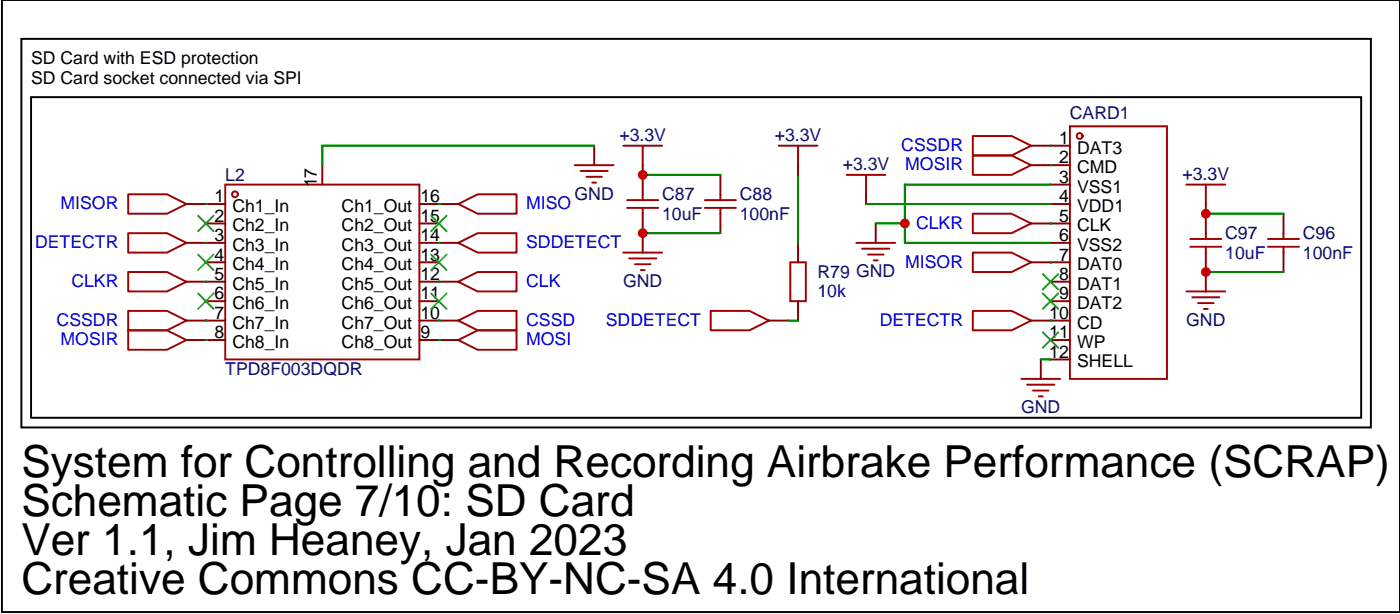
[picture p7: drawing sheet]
<svg xmlns="http://www.w3.org/2000/svg" width="254mm" height="111mm" viewBox="0 0 254 111" stroke-linecap="round" stroke-linejoin="round" font-family="sans-serif">
<defs><g id="words">
<g font-size="8">
<text x="3.9" y="86.6">System for Controlling and Recording Airbrake Performance (SCRAP)</text>
<text x="3.9" y="93.6">Schematic Page 7/10: SD Card</text>
<text x="3.9" y="100.7">Ver 1.1, Jim Heaney, Jan 2023</text>
<text x="3.9" y="107.8">Creative Commons CC-BY-NC-SA 4.0 International</text>
</g>
<g font-size="3.2">
<text x="5.6" y="11.7">SD Card with ESD protection</text>
<text x="5.6" y="15.2">SD Card socket connected via SPI</text>
<text x="192.4" y="26.1">1</text>
<text x="192.4" y="29.7">2</text>
<text x="195.7" y="27.9">DAT3</text>
<text x="57.6" y="34" transform="rotate(-90 57.6 34)">17</text>
<text x="192.4" y="33.2">3</text>
<text x="195.7" y="31.4">CMD</text>
<text x="195.7" y="35">VSS1</text>
<text x="39" y="36.7">1</text>
<text x="39" y="40.3">2</text>
<text x="42.2" y="38.5">Ch1_In</text>
<text x="62.1" y="38.5">Ch1_Out</text>
<text x="76.4" y="40.3">15</text>
<text x="76.4" y="36.7">16</text>
<text x="192.4" y="36.7">4</text>
<text x="192.4" y="40.3">5</text>
<text x="195.7" y="38.5">VDD1</text>
<text x="39" y="43.8">3</text>
<text x="39" y="47.3">4</text>
<text x="42.2" y="42">Ch2_In</text>
<text x="42.2" y="45.5">Ch3_In</text>
<text x="62.1" y="45.5">Ch3_Out</text>
<text x="62.1" y="42">Ch2_Out</text>
<text x="76.4" y="47.3">13</text>
<text x="76.4" y="43.8">14</text>
<text x="192.4" y="43.8">6</text>
<text x="192.4" y="47.3">7</text>
<text x="195.7" y="42">CLK</text>
<text x="195.7" y="45.5">VSS2</text>
<text x="39" y="50.8">5</text>
<text x="42.2" y="49.1">Ch4_In</text>
<text x="42.2" y="52.6">Ch5_In</text>
<text x="62.1" y="52.6">Ch5_Out</text>
<text x="62.1" y="49.1">Ch4_Out</text>
<text x="76.4" y="50.8">12</text>
<text x="192.4" y="50.8">8</text>
<text x="195.7" y="49.1">DAT0</text>
<text x="195.7" y="52.6">DAT1</text>
<text x="39" y="54.4">6</text>
<text x="39" y="57.9">7</text>
<text x="42.2" y="56.1">Ch6_In</text>
<text x="42.2" y="59.7">Ch7_In</text>
<text x="62.1" y="59.7">Ch7_Out</text>
<text x="62.1" y="56.1">Ch6_Out</text>
<text x="76.4" y="57.9">10</text>
<text x="76.4" y="54.4">11</text>
<text x="190.6" y="57.9">10</text>
<text x="192.4" y="54.4">9</text>
<text x="195.7" y="56.1">DAT2</text>
<text x="195.7" y="59.7">CD</text>
<text x="39" y="61.4">8</text>
<text x="42.2" y="63.2">Ch8_In</text>
<text x="62.1" y="63.2">Ch8_Out</text>
<text x="76.4" y="61.4">9</text>
<text x="190.6" y="61.4">11</text>
<text x="190.6" y="64.9">12</text>
<text x="195.7" y="63.2">WP</text>
<text x="195.7" y="66.7">SHELL</text>
</g>
<g font-size="3.2" fill="#000080">
<text x="194.4" y="21.6">CARD1</text>
<text x="112.5" y="25.7">+3.3V</text>
<text x="140.8" y="25.7">+3.3V</text>
<text x="40.9" y="32.9">L2</text>
<text x="153.1" y="30.9">+3.3V</text>
<text x="214.8" y="32.7">+3.3V</text>
<text x="104.4" y="36.2">GND</text>
<text x="120.3" y="36.4">C87</text>
<text x="120.3" y="39.9">10uF</text>
<text x="134.4" y="36.4">C88</text>
<text x="134.4" y="39.9">100nF</text>
<text x="222.6" y="43.5">C97</text>
<text x="222.6" y="47">10uF</text>
<text x="236.7" y="43.5">C96</text>
<text x="236.7" y="47">100nF</text>
<text x="113.2" y="52.1">GND</text>
<text x="148.5" y="50.5">R79 GND</text>
<text x="148.5" y="54">10k</text>
<text x="215.5" y="59.2">GND</text>
<text x="40.9" y="68.1">TPD8F003DQDR</text>
<text x="185.5" y="75">GND</text>
</g>
<g font-size="3.2" fill="#00f">
<text x="163.8" y="27.4">CSSDR</text>
<text x="164.5" y="30.9">MOSIR</text>
<text x="11" y="38">MISOR</text>
<text x="95.6" y="38">MISO</text>
<text x="166.4" y="41.5">CLKR</text>
<text x="6.4" y="45.1">DETECTR</text>
<text x="95.6" y="45.1">SDDETECT</text>
<text x="13" y="52.1">CLKR</text>
<text x="95.6" y="52.1">CLK</text>
<text x="164.5" y="48.6">MISOR</text>
<text x="10.3" y="59.2">CSSDR</text>
<text x="95.6" y="59.2">CSSD</text>
<text x="110.1" y="59.2">SDDETECT</text>
<text x="159.8" y="59.2">DETECTR</text>
<text x="11" y="62.7">MOSIR</text>
<text x="95.6" y="62.7">MOSI</text>
</g>
</g></defs>
<g fill="none" stroke="#a10000" stroke-width=".35">
<path d="M40.9 33.5h35.3v31.8h-35.3zM104.4 30h7.1M105.5 31h4.9M106.5 32.1h2.9M107.6 33.2h.7M113.2 26.5h7.1M113.9 37.7h5.7M113.9 36.3h5.7M116.8 26.5v3.5M116.8 35.3v1M116.8 37.7v1.1M128.1 37.7h5.6"/>
<path d="M128.1 36.3h5.6M130.9 35.3v1M130.9 37.7v1.1M153.8 31.8h7.1M157.3 31.8v3.5M176.7 38.8h7.1l3.5 1.8-3.5 1.7h-7.1zM176.7 28.2h7.1l3.5 1.8-3.5 1.8h-7.1zM176.7 24.7h7.1l3.5 1.8-3.5 1.7h-7.1zM194.4 22.9h17.6v45.9h-17.6zM113.2 45.9h7.1M114.3 46.9h4.9M115.4 48h2.8"/>
<path d="M116.4 49h.7M129.1 56.4h7.1l3.5 1.8-3.5 1.8h-7.1zM143.6 47.6h2.8v7.1h-2.8zM155.6 44.1h7M156.6 45.2h5M157.7 46.2h2.8M158.7 47.3h.8M176.7 45.9h7.1l3.5 1.7-3.5 1.8h-7.1zM185.6 68.8h7M186.6 69.8h5M187.7 70.9h2.8M188.7 72h.7"/>
<circle cx="42.7" cy="35.3" r=".53"/>
<circle cx="196.1" cy="24.7" r=".53"/>
</g>
<g fill="none" stroke="#870000" stroke-width=".35">
<path d="M37.4 37h3.5M58.6 30v3.5M76.2 37h3.5M107.9 26.5v3.5M116.8 30v5.3M116.8 38.8v7.1M130.9 31.8v3.5M130.9 38.8v3.5M157.3 35.3v1.7M187.3 26.5h7.1M187.3 30h7.1M190.9 33.5h3.5"/>
<path d="M190.9 37h3.5M37.4 40.6h3.5M37.4 44.1h3.5M37.4 47.6h3.5M37.4 51.2h3.5M37.4 54.7h3.5M37.4 58.2h3.5M76.2 40.6h3.5M76.2 44.1h3.5M76.2 47.6h3.5M76.2 51.2h3.5M76.2 54.7h3.5"/>
<path d="M76.2 58.2h3.5M139.7 58.2h3.5M145 44.1v3.5M145 54.7v3.5M159.1 40.6v3.5M187.3 40.6h7.1M187.3 47.6h7.1M190.9 44.1h3.5M190.9 51.2h3.5M190.9 54.7h3.5M190.9 58.2h3.5M37.4 61.7h3.5"/>
<path d="M76.2 61.7h3.5M189.1 65.3v3.5M190.9 61.7h3.5M190.9 65.3h3.5"/>
</g>
<g fill="none" stroke="#3c3" stroke-width=".35">
<path d="M36 39.2l2.8 2.8M38.8 39.2l-2.8 2.8M78.3 39.2l2.8 2.8M81.1 39.2l-2.8 2.8M36 46.2l2.8 2.8M36 53.3l2.8 2.8M38.8 46.2l-2.8 2.8M38.8 53.3l-2.8 2.8M78.3 53.3l2.8 2.8M78.3 46.2l2.8 2.8M81.1 53.3l-2.8 2.8M81.1 46.2l-2.8 2.8"/>
<path d="M189.4 49.7l2.9 2.9M189.4 53.3l2.9 2.8M192.3 49.7l-2.9 2.9M192.3 53.3l-2.9 2.8M189.4 60.3l2.9 2.8M192.3 60.3l-2.9 2.8"/>
</g>
<path d="M5.6 17.6h241.7v58.2h-241.7z" fill="none" stroke="#000" stroke-width=".35"/>
<path d="M116.8 42.3h14.1" fill="none" stroke="#008700" stroke-width=".35"/>
<g fill="#008700">
<circle cx="190.9" cy="26.5" r=".18"/>
<circle cx="190.9" cy="30" r=".18"/>
<circle cx="190.9" cy="40.6" r=".18"/>
<circle cx="190.9" cy="47.6" r=".18"/>
</g>
<path d="M157.3 37h33.6M189.1 65.3h1.8" fill="none" stroke="#008700" stroke-width=".35"/>
<path d="M176.7 56.4h7.1l3.5 1.8-3.5 1.8h-7.1z" fill="none" stroke="#a10000" stroke-width=".35"/>
<path d="M187.3 58.2h3.6" fill="none" stroke="#870000" stroke-width=".35"/>
<circle cx="190.9" cy="58.2" r=".18" fill="#008700"/>
<path d="M116.8 31.8h14.1M145 31.8v12.3M190.9 33.5h-26.5v10.6h26.5M143.2 58.2h1.8M159.1 40.6h5.3" fill="none" stroke="#008700" stroke-width=".35"/>
<path d="M23.3 35.3h7l3.6 1.7-3.6 1.8h-7zM83.3 37l3.5-1.7h7v3.5h-7zM141.5 26.5h7M145 26.5v3.5M23.3 42.3h7l3.6 1.8-3.6 1.8h-7zM23.3 56.4h7l3.6 1.8-3.6 1.8h-7zM23.3 49.4h7l3.6 1.8-3.6 1.7h-7zM23.3 60h7l3.6 1.7-3.6 1.8h-7zM83.3 51.2l3.5-1.8h7v3.5h-7zM83.3 58.2l3.5-1.8h7v3.6h-7zM83.3 44.1l3.5-1.8h7v3.6h-7zM83.3 61.7l3.5-1.7h7v3.5h-7z" fill="none" stroke="#a10000" stroke-width=".35"/>
<path d="M33.9 37h3.5M79.7 37h3.6M145 30v1.8M33.9 44.1h3.5M33.9 58.2h3.5M33.9 51.2h3.5M79.7 44.1h3.6M79.7 58.2h3.6M79.7 51.2h3.6M33.9 61.7h3.5M79.7 61.7h3.6" fill="none" stroke="#870000" stroke-width=".35"/>
<g fill="#008700">
<circle cx="37.4" cy="58.2" r=".18"/>
<circle cx="37.4" cy="61.7" r=".18"/>
<circle cx="79.7" cy="58.2" r=".18"/>
<circle cx="79.7" cy="61.7" r=".18"/>
<circle cx="37.4" cy="37" r=".18"/>
<circle cx="79.7" cy="37" r=".18"/>
<circle cx="79.7" cy="44.1" r=".18"/>
<circle cx="37.4" cy="44.1" r=".18"/>
<circle cx="37.4" cy="51.2" r=".18"/>
<circle cx="79.7" cy="51.2" r=".18"/>
</g>
<path d="M107.9 26.5h-49.3v3.5M219.1 38.8h14.1M219.1 49.4h14.1" fill="none" stroke="#008700" stroke-width=".35"/>
<g fill="none" stroke="#a10000" stroke-width=".35">
<path d="M215.5 33.5h7.1M219.1 33.5v3.5M215.5 52.9h7.1M216.3 44.8h5.6M216.3 43.4h5.6M216.6 54h4.9M217.7 55h2.8M218.7 56.1h.7M219.1 42.3v1.1M219.1 44.8v1.1M230.4 44.8h5.6M230.4 43.4h5.6"/>
<path d="M233.2 42.3v1.1M233.2 44.8v1.1"/>
</g>
<path d="M219.1 37v5.3M233.2 38.8v3.5M219.1 45.9v7M233.2 45.9v3.5" fill="none" stroke="#870000" stroke-width=".35"/>
<path d="M.4 0h254v111.1h-254zM3.9 7.1h245.2v70.5h-245.2z" fill="none" stroke="#000" stroke-width=".35"/>
<g fill="#c00">
<circle cx="116.8" cy="42.3" r=".88"/>
<circle cx="164.4" cy="40.6" r=".88"/>
<circle cx="116.8" cy="31.7" r=".88"/>
<circle cx="219.1" cy="49.4" r=".88"/>
<circle cx="219.1" cy="38.8" r=".88"/>
</g>
<use href="#words"/>
</svg>
